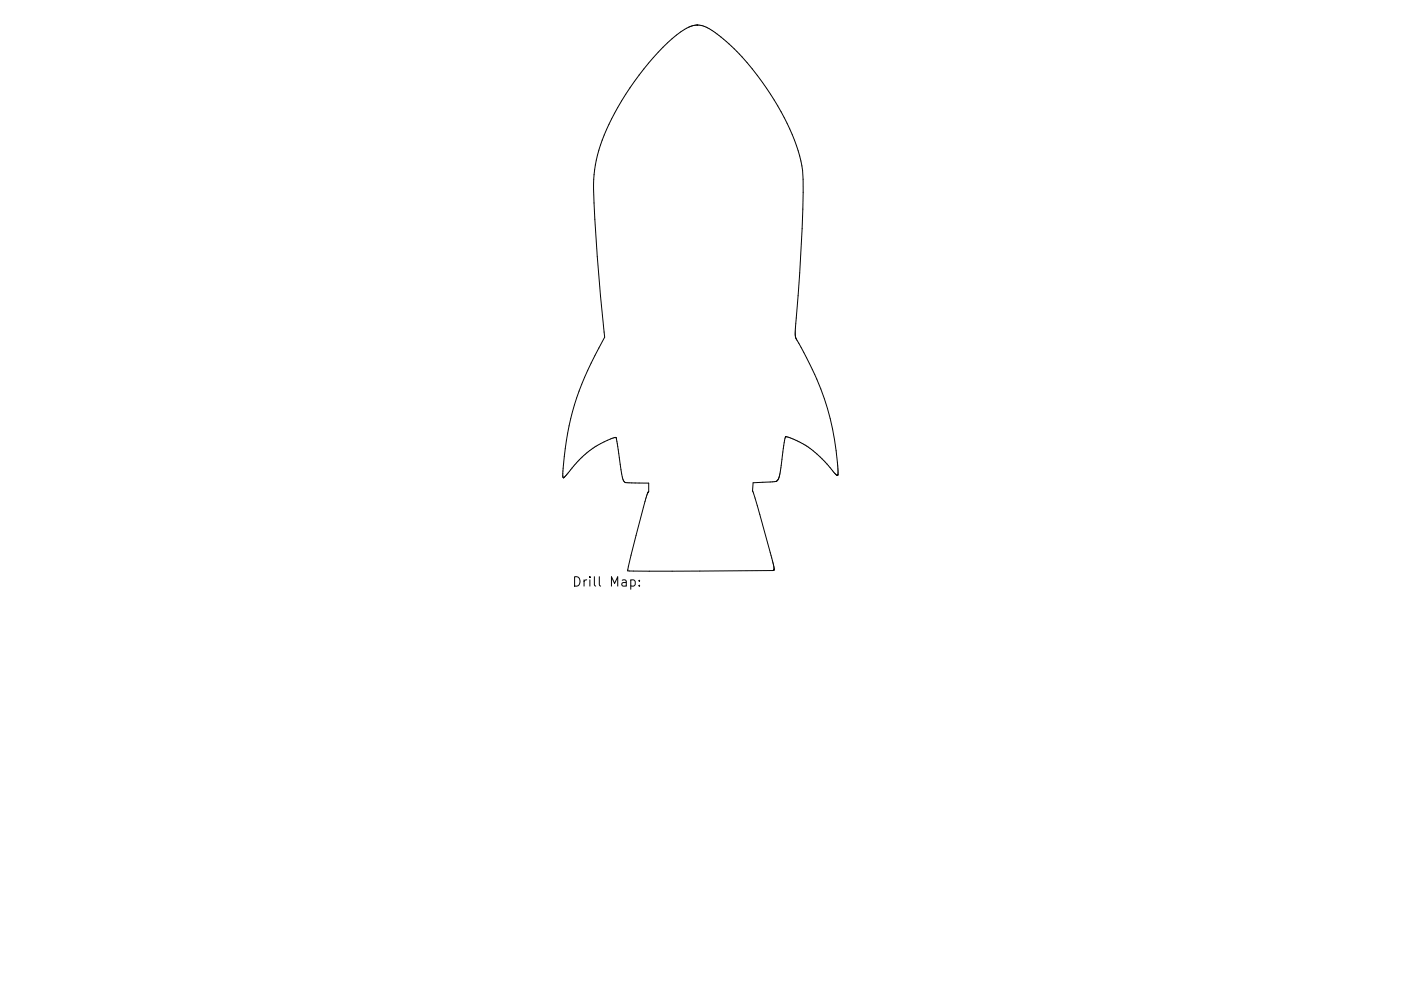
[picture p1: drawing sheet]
<svg xmlns="http://www.w3.org/2000/svg" width="297mm" height="210mm" viewBox="0 0 297 210" stroke-linecap="round" stroke-linejoin="round" font-family="sans-serif">
<defs><g id="words">
<text font-size="2.8" x="121.3" y="124.5">Drill Map:</text>
</g></defs>
<g fill="none" stroke="#000" stroke-width=".21">
<path d="M130.5 92.8a19.9 19.9 0 0 0-10.4 8l-.6 .5M130.5 92.8h.1M130.6 92.8l1.2 7.7 .3 1.4a.75 .75 0 0 0 .8 .5l4.6 .1v1.8M119.4 101.3v.1M119.4 101.4h.1M119.5 101.4h.1M137.4 104.5l-2.6 9.1-1.7 7.5 30.8-.1M137.4 104.4v.1M137.5 104.3l-.1 .1M137.5 104.3h.1M177.6 100.9l-.5-.3a20.5 20.5 0 0 0-10.2-7.9l-.4 .1-.4 2.4a28 28 0 0 1-1 6.3l-.6 .6-4.8 .3-.1 1.7 1.5 5.1 3 11.5M177.6 100.9h.1"/>
<path d="M177.6 100.8v.1M177.6 100.8h.1M177.6 100.7l.1-.2a57.8 57.8 0 0 0-8.8-28.4l-.3-.9 .1-2a373 373 0 0 0 1.6-31.2 32.7 32.7 0 0 0-4.7-14.3 51.3 51.3 0 0 0-13.5-16.5 6.5 6.5 0 0 0-4.6-1.9l-1.2 .3a16.2 16.2 0 0 0-5.8 4.4 57.7 57.7 0 0 0-13.5 21.9 29.2 29.2 0 0 0-1.1 11.2 461.6 461.6 0 0 0 2.3 28.4 60.9 60.9 0 0 0-8.4 23.6l-.4 4.8v1.4M177.6 100.7v.1M133.7 123.1l.6-.1 .4 .4v.6l-.2 .3h-.8M135.5 124.2v.2M135.5 123.1v.2M163.9 121h.1M164 121h-.1M164 121h.1M164.1 121h-.1M164.1 120.9h.1"/>
<path d="M164.1 120.8v.1M164.1 120.8h.1M164.1 120.7v.1"/>
</g>
<circle cx="147.8" cy="5.3" r=".07" fill="#000" stroke="#000" stroke-width=".21"/>
<use href="#words"/>
</svg>
